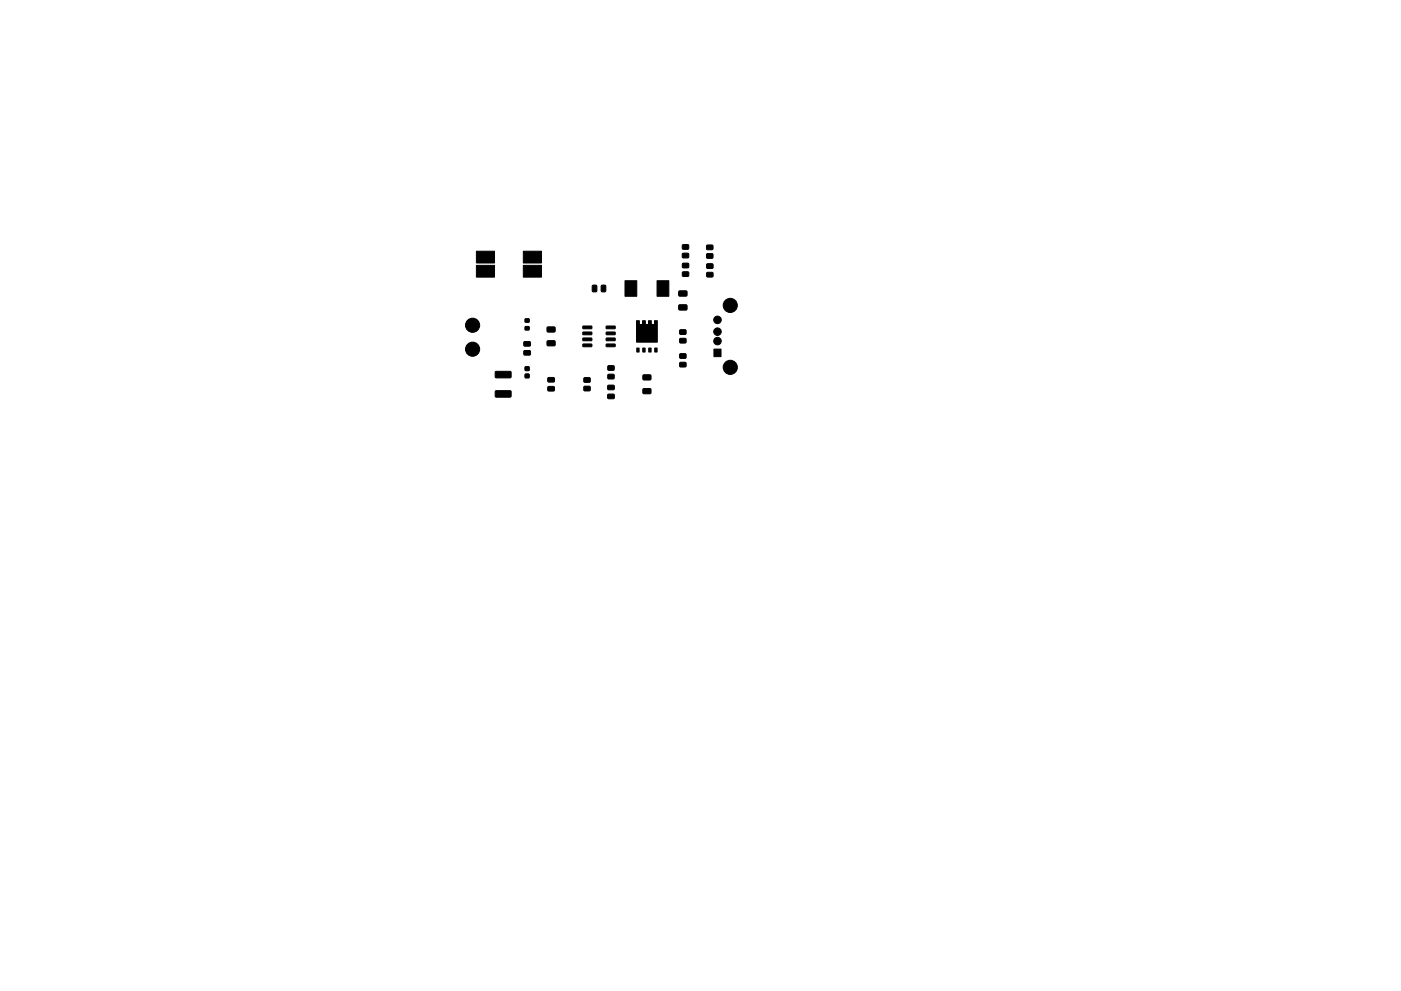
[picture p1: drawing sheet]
<svg xmlns="http://www.w3.org/2000/svg" width="297mm" height="210mm" viewBox="0 0 297 210" stroke-linecap="round" stroke-linejoin="round" font-family="sans-serif">
<g fill="#000" stroke="#000" stroke-width=".21">
<path d="M101 56.3h3.8v2.5h-3.8zM101 53.3h3.8v2.5h-3.8zM110.9 53.3h3.9v2.5h-3.9zM110.9 56.3h3.9v2.5h-3.9zM132.5 59.6h2.5v3.3h-2.5zM139.3 59.6h2.5v3.3h-2.5zM144.7 53.8l1.2-.1 .1 .3v.6l-.2 .1h-1l-.2-.2zM144.7 52l1.2-.1 .1 .2v.7l-.2 .1h-1l-.2-.2zM144.7 57.7h1.2l.1 .2v.6l-.2 .2h-1l-.2-.3zM144.7 55.9l1.2-.1 .1 .3v.6l-.2 .1h-1l-.2-.2zM149.9 53.9l1.1-.1 .2 .2v.7l-.3 .1h-1l-.1-.2zM149.9 52h1.1l.2 .2v.6l-.3 .2h-1l-.1-.3z"/>
<path d="M149.9 57.8h1.1l.2 .2v.6l-.3 .2h-.9l-.2-.3zM149.9 56h1.1l.2 .2v.6l-.3 .2-.9-.1-.2-.2zM105.1 78.9l3.1-.1 .2 .2v1l-.3 .2h-3l-.1-.3zM111.4 77.8h.8v.8h-.8zM111.4 79.4h.8v.7h-.8zM111.3 67.7h.9v.6h-.9zM111.3 69.3h.9v.7h-.9zM111.1 72.5h1.2l.2 .2v.6l-.3 .2-1-.1-.2-.2zM111.1 74.4h1.2l.2 .2v.6l-.3 .2-1-.1-.2-.2zM116 69.4h1.6l.1 .2v.7l-.2 .2-1.4-.1-.1-.2zM116 72.3h1.6l.1 .2v.7l-.2 .2h-1.4l-.1-.3zM123.6 69.2h1.8l.1 .5-1.9 .1z"/>
<path d="M123.6 70.5l1.8-.1 .1 .5-1.9 .1zM123.6 71.7h1.8l.1 .5-1.9 .1zM123.6 73h1.8l.1 .5-1.9 .1zM125.6 60.6l.7-.1 .2 .1v1.1l-.1 .2h-.6l-.2-.1zM127.5 60.6l.7-.1 .2 .1 .1 1.1-.2 .2h-.6l-.2-.1zM128.5 73h1.9v.5l-1.8 .1zM128.5 71.7h1.9v.5l-1.8 .1zM128.5 70.5l1.9-.1v.5l-1.8 .1zM128.5 69.2h1.9v.5l-1.8 .1zM128.9 77.6h1.2l.1 .2v.6l-.2 .2h-1l-.2-.3zM128.9 79.5l1.2-.1 .1 .2v.7l-.2 .1h-1l-.2-.2zM135 73.8h.5v.9h-.5z"/>
<path d="M135 68h.6v.8h.6v-.8h.6v.8h.7v-.8h.6v.8h.7v-.8h.6v4.6h-4.4zM136.3 73.8h.5v.9h-.5zM136.4 79.6l1.5-.1 .1 .3v.7l-.2 .1h-1.4l-.1-.2zM137.5 73.8h.5v.9h-.5zM138.8 73.8h.5v.9h-.5zM144.2 70h1.1l.2 .2v.6l-.3 .2-1-.1-.1-.2zM144.2 71.8h1.1l.2 .2v.6l-.3 .2h-1l-.1-.3zM144.2 75.1l1.1-.1 .2 .3v.6l-.3 .1h-1l-.1-.2zM144.2 76.9h1.1l.2 .2v.6l-.3 .2h-1l-.1-.3zM144 61.8l1.5-.1 .2 .2v.8l-.3 .1h-1.4l-.1-.2zM144 64.7h1.5l.2 .2v.7l-.3 .2h-1.4l-.1-.3zM151.4 74.1h1.5v1.6h-1.5z"/>
<path d="M105.1 83l3.1-.1 .2 .2v1l-.3 .2h-3l-.1-.3zM116.2 80.2l1.2-.1 .2 .2-.1 .6-.2 .2h-1l-.2-.3zM116.2 82.1l1.2-.1 .2 .2-.1 .6-.2 .2h-1l-.2-.3zM123.8 80.2l1.2-.1 .2 .3-.1 .6-.2 .1h-1l-.1-.2zM123.8 82l1.2-.1 .2 .3-.1 .6-.2 .2-1-.1-.1-.2zM128.9 81.8l1.2-.1 .2 .3-.1 .6-.2 .1h-1l-.2-.2zM128.9 83.7l1.2-.1 .2 .3-.1 .6-.2 .1h-1l-.2-.2zM136.4 82.5l1.5-.1 .1 .3v.7l-.2 .2-1.4-.1-.1-.2z"/>
<circle cx="100.2" cy="69" r="1.5"/>
<circle cx="100.2" cy="74.1" r="1.5"/>
<circle cx="152.1" cy="67.9" r=".8"/>
<circle cx="152.1" cy="70.4" r=".8"/>
<circle cx="152.1" cy="72.4" r=".8"/>
<circle cx="154.8" cy="77.9" r="1.5"/>
<circle cx="154.8" cy="64.8" r="1.5"/>
</g>
</svg>
